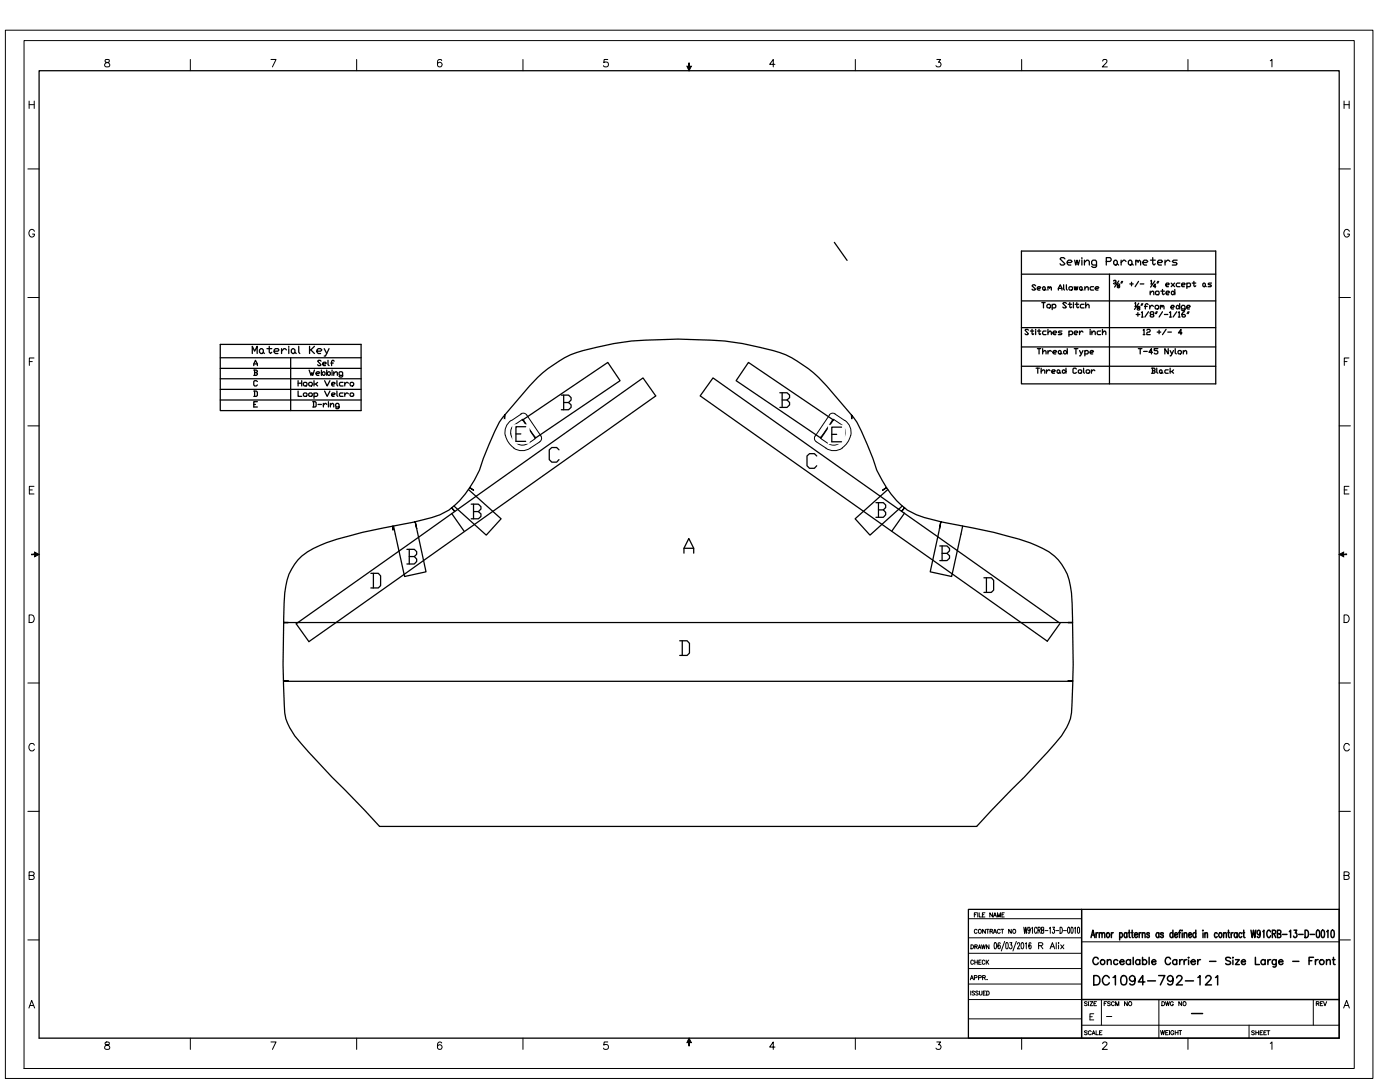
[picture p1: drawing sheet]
<svg xmlns="http://www.w3.org/2000/svg" width="279mm" height="216mm" viewBox="0 0 279 216" stroke-linecap="round" stroke-linejoin="round" font-family="sans-serif">
<!-- layer: T001L001 -->
<path d="M75.7 164.9l-11.7-12.2a43.4 43.4 0 0 1-6.2-7.5 7.8 7.8 0 0 1-1.1-4.4l-.1-4.9h.9h-.9v-11.7h.9h-.9v-.7a25.1 25.1 0 0 1 1.1-8.9 10.1 10.1 0 0 1 6.1-5.7 81 81 0 0 1 14.5-3.9l.2 .9-.2-.9 4.6-.9 .3 1.6-.3-1.6a21.8 21.8 0 0 0 6.7-2.3l.5-.5 .6 .7-.6-.7a14.8 14.8 0 0 0 3.6-4l.8 .5-.8-.5 2-3.5a65.5 65.5 0 0 1 4-9.6l1-1.4v.9v-.9l5-5.8a22.7 22.7 0 0 1 13.3-7.7 73.3 73.3 0 0 1 20.1-1.5 53 53 0 0 1 17.7 3 25.1 25.1 0 0 1 8.2 6.2l4.9 5.8 .1 .9-.1-.9 .5 .5a40.3 40.3 0 0 1 4.6 10.5l1.9 3.5-.7 .5 .7-.5a14.8 14.8 0 0 0 3.6 4l-.6 .7 .6-.7a12.8 12.8 0 0 0 5.6 2.4l1.7 .4-.3 1.6 .3-1.6a145.8 145.8 0 0 1 17.7 4.2 15.2 15.2 0 0 1 5.7 3.4 10.7 10.7 0 0 1 2.6 6.6l.3 5.9h-.9h.9v11.7h-.9h.9a47.2 47.2 0 0 1-.5 7.5 13.4 13.4 0 0 1-3.1 5l-6.1 6.7-6.5 6.6-3 3.2" fill="none" stroke="#000" stroke-width=".25"/>
<!-- layer: 0 -->
<g fill="none" stroke="#000" stroke-width=".25">
<path d="M7.8 14.1h259.5v193.1h-259.5zM166.5 48.4l2.6 3.6M203.8 50.1h38.8v26.5h-38.8zM203.8 54.7h38.8M206.7 57l-.2-.2h-.4l-.1 .2 .7 .7-.2 .2h-.4l-.1-.2M207 57.5h.5l.2-.1-.2-.2h-.3l-.2 .2v.3l.2 .2h.3M208.3 57.2l.3 .2v.3l-.2 .2-.3-.2v-.3zM208.6 57.7l.2 .2M209.1 57.4l.2-.2 .2 .3M209.1 57.2v.7M209.5 57.4l.1-.2 .2 .2v.5M211.2 57.9v-.4l.4-.7 .3 .7v.4"/>
<path d="M211.2 57.5h.7M212.3 56.8v.9l.1 .2M212.5 51.7l-.2-.3h-.5l-.2 .3 .9 .9-.2 .3h-.5l-.2-.3M212.8 56.8v.9l.2 .2M213 52.4h.7l.3-.2-.3-.3h-.5l-.2 .3v.4l.2 .3h.5M213.3 57.4l.2-.2h.4l.2 .2v.3l-.2 .2h-.4l-.2-.2zM214.4 57.2l.2 .7 .1-.7 .2 .7 .2-.7M214.5 51.9l.2 1 .2-1 .3 1 .2-1M215.4 57.4l.4-.2 .2 .2v.3l-.4 .2-.2-.2zM215.9 51.4v.3M215.9 51.9v1M216 57.7l.1 .2"/>
<path d="M216.4 52.4l.5-.5h.2l.3 .3v.7M216.4 51.9v1M216.5 57.5l.5-.3 .2 .2v.5M216.5 57.2v.7M218.2 57.2h-.5l-.1 .2v.3l.1 .2h.5M218.6 57.5h.5l.2-.1-.2-.2-.5 .2v.3l.5 .2M218.8 52.9h-.7l-.2-.3v-.4l.2-.3h.5l.2 .3v.9l-.2 .3h-.5l-.2-.3M220.8 52.2h.7l.3-.5-.3-.3h-.7v1.5M221.4 54.7v21.9M222.2 56.1l.4-.2 .1 .3-.2 .1M222.3 52.2l.2-.3h.2l.3 .3v.4l-.3 .3h-.2l-.2-.3zM222.6 56.3l.1 .1-.1 .3-.4-.2"/>
<path d="M223 52.6l.2 .3M223.1 57l-.1-.1 .1-.2 .3 .1-.1 .2-.3 .2 .1 .2 .3-.1-.1-.3M223.3 56.1l-.9 1.2M223.7 51.9v1M223.9 56.1l-.2 .4M224 56.1l-.1 .4M224.7 52.2l-.2-.3h-.3l-.5 .5M225.2 52.2l.2-.3h.3l.2 .3v.4l-.2 .3h-.3l-.2-.3zM225.5 56.7h.7M225.8 56.3v.7M225.9 52.6l.3 .3M226.7 52.2l.2-.3 .2 .3v.2"/>
<path d="M226.7 51.9v1M227.1 52.2l.3-.3 .2 .3v.7M227.2 56.1l-.7 1.1M227.6 56.7h.7M228.1 52.4h.7l.3-.2-.3-.3h-.4l-.3 .3v.4l.3 .3h.4M229.5 58.5l.6-.4 .2 .2v.5M229.5 58.1v.7M229.6 51.9h1M229.7 56.1l.1-.2v.8M229.7 56.7h.2M230.1 51.4v1.2l.2 .3 .3-.3M230.5 56.1l-.9 1.2"/>
<path d="M230.6 58.3l.2-.2h.4l.1 .2v.3l-.1 .2h-.4l-.2-.2zM230.6 57.2h-.4l.3-.5v.7M231 52.4h.8l.2-.2-.2-.3h-.5l-.3 .3v.4l.3 .3h.5M231.1 56.1l-.2 .4M231.2 56.1l-.1 .4M231.7 58.1h.7M232 57.8v.8l.2 .2 .2-.2M232.5 51.9v1M232.7 56.8h.5l.2-.1-.2-.2h-.4l-.1 .2v.3l.1 .2h.4M232.7 58.5h.5l.2-.2-.2-.2h-.3l-.2 .2v.3l.2 .2h.3M233.5 52.2l-.3-.3h-.2l-.5 .5M233.7 56.5l.7 .7"/>
<path d="M233.8 58.3l.3-.2 .4 .4-.6 .3-.1-.2zM234.4 56.5l-.7 .7M234.5 57.8v1M234.9 51.9h-.7l-.3 .3 .3 .2h.5l.2 .2-.2 .3h-.8M235.5 56.5h-.5l-.2 .2v.3l.2 .2h.5M235.8 56.8h.6l.1-.1-.1-.2h-.4l-.2 .2v.3l.2 .2h.4M236.9 56.7l.1-.2h.4l.2 .2v.3l-.2 .2h-.5M236.9 56.5v1M237.9 56.5h.7M238.3 56.1v.9l.1 .2 .2-.2M240 56.7l.2-.2 .4 .2v.3l-.2 .2-.4-.2zM240.6 57l.1 .2"/>
<path d="M241.8 56.5h-.5l-.2 .2 .2 .1h.3l.2 .2-.2 .2h-.5M44 68.7h28.1v13.2h-28.1zM44 71.4h28.1M44 73.5h28.1M44 75.6h28.1M44 77.7h28.1M44 79.8h28.1M50.3 70.5v-1.4l.5 1 .5-1v1.4M50.6 73v-.4l.4-.7 .4 .7v.4M50.6 73.8h.6l.2 .2-.2 .4M50.6 78h.6l.2 .2v.7l-.2 .2h-.6M50.6 72.6h.8"/>
<path d="M50.8 74.4h.4l.2 .1v.2l-.2 .2h-.6M50.8 73.8v1.1M50.8 78v1.1M51.4 76.1l-.2-.1h-.4l-.2 .1v.7l.2 .2h.4l.2-.2M51.8 69.8l.2-.2h.3l.2 .2v.5l-.2 .2h-.3l-.2-.2zM52.5 70.3l.3 .2M53.3 69.6h.9M53.7 69.1v1.2l.3 .2 .2-.2M54.7 70.1h.8l.2-.3-.2-.2h-.5l-.3 .2v.5l.3 .2h.5M56.2 69.6v.9M57.2 69.8l-.3-.2h-.2l-.5 .5M57.6 69.1v.2"/>
<path d="M57.6 69.6v.9M58 71.4v10.5M58.1 69.8l.3-.2h.2l.3 .2v.5l-.3 .2h-.2l-.3-.2zM58.9 70.3l.2 .2M59.5 78v1.1h.7M59.5 76v1M59.5 76.5h.7M59.6 69.1v1.2l.2 .2M60.2 76v1M60.6 76.5l.1-.2h.4l.2 .2v.3l-.2 .2h-.4zM60.6 78.6l.1-.2h.4l.2 .2v.3l-.2 .2h-.4l-.1-.2zM61.6 76.5l.2-.2h.4l.1 .2v.3l-.1 .2h-.4z"/>
<path d="M61.6 78.6l.2-.2h.4l.1 .2v.3l-.1 .2h-.4l-.2-.2zM61.7 73.8l.4 1.1 .1-.5 .2 .5 .4-1.1M61.8 69.1v1.4M62 69.8l.8 .7M62.7 78.6l.1-.2 .6 .2v.3l-.2 .2h-.5M62.7 76v1M62.7 78.4v1.1M62.8 69.1l-.8 .7h-.2M63 76.6l.4 .4M63.1 74.5h.5l.2-.1-.2-.2-.5 .2v.3l.5 .2M63.3 70.1h.7l.2-.3-.2-.2h-.5l-.2 .2v.5l.2 .2h.5M63.4 76.3l-.4 .3h-.3"/>
<path d="M64.1 72.1l-.2-.2h-.3l-.2 .2 .7 .7-.2 .2h-.3l-.2-.2M64.1 74.5l.6-.3 .2 .2v.3l-.4 .2zM64.1 73.8v1.1M64.4 72.6h.6l.1-.2-.1-.1-.6 .1v.4l.6 .2M64.7 69.6l.5 .9M64.8 76l.5 1 .5-1M64.8 78l.5 1.1 .5-1.1M65.2 74.5l.3-.3h.3l.1 .2v.3l-.4 .2zM65.2 73.8v1.1M65.5 71.9v.9l.2 .2M65.7 69.6l-.7 1.4h-.3M66 72.4h.5"/>
<path d="M66.2 76.6h.5l.2-.1-.2-.2h-.3l-.2 .2 .2 .5h.3M66.2 78.8h.5l.2-.2-.2-.2h-.3l-.2 .2v.3l.2 .2h.3M66.3 73.8v.2M66.3 74.2v.7M66.6 74.5l.6-.3 .1 .2v.5M66.6 74.2v.7M66.7 72.1l-.2-.2-.3 .2v.9M67.2 76v.8l.2 .2M67.2 78v.9l.2 .2M68.4 74.9h-.6l-.1-.2v-.3l.1-.2h.4l.2 .2v.7l-.2 .1h-.4l-.1-.1M68.5 76.3h-.6l-.2 .2 .2 .5h.6M68.5 78.4h-.6l-.2 .2v.3l.2 .2h.6"/>
<path d="M68.8 76.3v.7M68.8 78.4v.7M69.5 76.5l-.4-.2-.3 .3M69.5 78.6l-.4-.2-.3 .4M69.9 76.5l.1-.2h.4l.2 .2v.3l-.2 .2h-.4zM69.9 78.6l.1-.2h.4l.2 .2v.3l-.6 .2-.1-.2zM112 78.8h1.5l.5 .5v.5l-.5 .5M112.5 78.8v3M139.8 79l2.5-3.6 69 48.8M139.8 79l69.2 48.9 2.6-3.5M149.4 72.3l16.9 11.5-2.5 3.6-16.9-11.4zM155.6 78.4h1.5l.5 .4v.5l-.5 .5"/>
<path d="M156.1 79.8h1l.5 .5v.5l-.5 .5h-1.5M156.1 78.4v2.9M203.8 60h38.8M203.8 65.4h38.8M203.8 69.2h38.8M203.8 73.1h38.8M205.2 65.9l-.1-.2h-.4l-.1 .2 .6 .7-.1 .2h-.4l-.1-.2M205.6 66.1h.7M206 65.7v.9l.1 .2 .2-.2M206.7 65.7v.2M206.7 66.1v.7M206.8 73.5h.6"/>
<path d="M207 69.6h.7M207 66.1h.7M207.1 73.5v1M207.4 65.7v.9l.1 .2 .2-.2M207.4 69.6v1M207.8 74.1l.5-.3 .2 .2v.5M207.8 73.5v1M207.9 60.4h.7M208.1 70.3l.5-.4 .2 .2v.5M208.1 69.6v1M208.3 60.4v1M208.8 66.1h-.5l-.2 .2v.3l.2 .2h.5"/>
<path d="M208.8 73.8v.7M208.9 60.9l.2-.2h.4l.1 .6-.1 .1h-.4l-.2-.1zM209.1 66.4l.4-.3h.1l.2 .2v.5M209.1 65.7v1.1M209.1 69.9v.7M209.6 74l-.4-.2-.4 .3M209.8 70.1l-.3-.2-.4 .4M209.9 74.1h.6l.1-.1-.1-.2h-.4l-.2 .2v.3l.2 .2h.4M210 60.9l.2-.2h.3l.2 .2v.4l-.2 .1h-.5M210 60.7v1.1M210.2 66.4h.5l.2-.1-.2-.2h-.3l-.2 .2v.3l.5 .2M210.2 70.3h.5l.2-.2-.2-.2-.5 .2v.4l.5 .1"/>
<path d="M211.1 73.8l.4 .2v.3l-.2 .2-.3-.2v-.3zM211.2 70.1l.4-.2 .2 .2v.4l-.4 .1-.2-.1zM211.5 74.3l.2 .2M211.8 70.5l.1 .1M211.9 66.1h-.5l-.2 .2 .2 .1h.4l.1 .2-.1 .2h-.6M212 74l.4-.2 .3 .3-.5 .4-.2-.2zM212.3 70.1l.4-.2 .3 .4-.3 .3h-.3l-.1-.1zM212.7 73.5v1M212.8 60.6l-.1-.2h-.4l-.2 .2 .7 .7-.1 .1h-.4l-.2-.1M213 69.6v1M213.2 60.7h.7M213.3 66.3l.2-.2h.4l.2 .2v.3l-.2 .2h-.6"/>
<path d="M213.3 66.1v1M213.5 60.4v.9l.2 .1 .2-.1M214.2 60.4v.2M214.2 60.7v.7M214.4 66.4h.5l.2-.1-.2-.2h-.3l-.2 .2v.3l.2 .2h.3M214.4 69.6h.7M214.6 60.7h.7M214.7 69.6v1M214.8 73.6l-.2-.1h-.3l-.2 .1v.7l.2 .2h.3l.2-.2M214.9 60.4v.9l.2 .1 .2-.1M215.2 74l.2-.2h.3l.2 .2v.3l-.2 .2h-.3l-.2-.2zM215.4 66.1v.7"/>
<path d="M215.4 69.9l.4 .7M216.1 66.3l-.3-.2-.4 .3M216.1 69.9l-.5 1.1h-.2M216.3 73.5v.8l.1 .2M216.3 60.7h-.5l-.2 .2v.4l.2 .1h.5M216.5 70.1l.2-.2h.3l.2 .2v.4l-.2 .1h-.5M216.5 69.9v1.1M216.7 61.1l.3-.4h.2l.2 .2v.5M216.7 60.4v1M216.8 74l.1-.2h.4l.2 .2v.3l-.6 .2-.1-.2zM217.6 70.3h.5l.1-.2-.1-.2h-.4l-.1 .2v.4l.1 .1h.4M217.6 65.7v.2"/>
<path d="M217.6 66.1v.7M217.8 73.8v.7M217.9 66.4l.3-.3h.2l.2 .2v.5M217.9 66.1v.7M218.5 74l-.3-.2-.4 .3M219.6 66.1h-.5l-.1 .2v.3l.1 .2h.5M220 66.4l.4-.3h.1l.2 .2v.5M220 65.7v1.1M226.5 60.5l.1-.1v.7M226.5 61.1h.3M226.8 62.8h.7M227.1 61.5l-.1-.3h.5l-.2 .3-.3 .1 .1 .3 .4-.2-.2-.2"/>
<path d="M227.1 62.4v.7M227.2 69.6h.7M227.3 60.5l-.9 1.2M227.6 69.6v1M227.8 62.4l.2-.2v1.1M227.8 63.3h.3M227.9 60.6l-.2 .3M228.1 60.6l-.2 .3M228.1 65.9l.2-.2v1.1M228.1 66.8h.4M228.2 70.1h.8M228.4 61.1h.6"/>
<path d="M228.9 65.9l.1-.2h.4l.1 .2-.1 .4h-.4l-.1 .1v.4h.6M229.1 60.8l-.1-.2-.4 .2v.9M229.2 62.2l-.7 1.1M229.5 60.9v.8M229.7 62.8l-.2-.2 .2-.4h.4l.2 .4-.2 .2h-.4l-.2 .3 .2 .2h.4l.2-.2-.2-.3M229.8 73.5h.5l.2 .1-.2 .4M230 70.3h-.7l.5-.7v1M230 74h.3l.2 .3-.2 .2h-.5M230 73.5v1M230.2 61.1l-.2-.2h-.2l-.3 .4M230.7 60.9h.4l.1 .2v.4l-.1 .2h-.4l-.2-.2zM230.8 62.2l-.2 .4"/>
<path d="M230.9 73.5v.8l.2 .2M230.9 62.2l-.1 .4M230.9 66.3h.8M231.1 69.6h-.8v.3h.6l.2 .2v.4l-.2 .1h-.4l-.2-.1M231.3 65.9v.7M231.4 74l.3-.2 .2 .2v.3l-.3 .2-.2-.2zM231.6 61.1l.1-.2 .2 .4M231.6 60.9v.8M231.9 61.1l.2-.2 .2 .2v.6M231.9 74.3l.2 .2M232 62.2l-.7 1.1M232.4 62.8h.7"/>
<path d="M232.7 65.7l-.7 1.1M233.1 66.3h.7M233.1 69.6v1l-.6-1v1M233.1 73.8h-.5l-.1 .2v.3l.1 .2h.5M233.4 62.4l.2-.2v1.1M233.4 63.3h.4M233.5 69.9l.4 .7M233.5 73.5v1M233.7 61.3h.5l.2-.2-.2-.2h-.3l-.2 .2v.4l.2 .2h.3M233.9 74.1l.3 .4M234.2 69.9l-.5 1.1h-.2M234.2 73.8l-.3 .3h-.4"/>
<path d="M234.5 69.6v.9l.3 .1M234.8 62.2l-.7 1.1M234.9 60.9h.2l.3 .4-.3 .4-.3-.2zM235.1 70.1l.2-.2h.3l.2 .2v.4l-.2 .1h-.3l-.2-.1zM235.2 62.4l.1-.2v1.1M235.2 63.3h.3M235.4 60.6v1.1M235.9 66.4h-.7l.5-.7v1.1M236.1 70.3l.6-.4 .1 .2v.5M236.1 69.9v.7M236.4 62.2h-.2l-.3 .4v.5l.2 .2h.3l.2-.2-.2-.3h-.5M236.5 61.7h-.5l-.2-.2v-.4l.2-.2h.3l.2 .2v.7l-.2 .2-.5-.2"/>
<path d="M236.8 61.3h.6l.1-.2-.1-.2h-.4l-.2 .2v.4l.2 .2h.4M237.1 62.2l-.2 .4M237.3 62.2l-.2 .4M50.6 80.7h.4M51.4 80.2h-.8v1h.8M62.4 80.2h.5l.2 .1v.7l-.2 .2h-.5M62.6 80.2v1M63.5 80.7h.6M64.5 80.5v.7M65.2 80.7l-.3-.2-.4 .4M65.5 80.2v.1M65.5 80.5v.7"/>
<path d="M65.9 80.9l.4-.4h.1l.2 .2v.5M65.9 80.5v.7M67.7 81.2h-.5l-.2-.2 .2-.5h.3l.2 .2v.7l-.2 .1h-.3l-.2-.1M93.5 97.7l6.5 5.8-3 3.3-6.4-5.8M103 86.6h.9M104.3 83.8l17-11.5 2.5 3.7-17 11.4zM104.9 85.1h-1.9v3h1.9M111.6 89.8l-.5-.5h-1l-.5 .5v1.9l.5 .5h1l.5-.5M112.5 80.3h1l.5 .5v.5l-.5 .5h-1.5M163 91l-.5-.5h-.9l-.5 .5v1.9l.5 .5h.9l.5-.5M166 86.7h1M168 85.2h-2v3h2"/>
<path d="M177.2 97.7l-6.5 5.8 2.9 3.3 6.5-5.8M74 114.4h1.5l.5 .5v2l-.5 .4h-1.5M74.5 114.4v2.9M78.5 105l2.2 10 4.3-.9-1.8-8.4M81.2 109.6h1.5l.5 .5v.5l-.5 .5M81.7 111.1h1l.5 .5v.4l-.5 .5h-1.5M81.7 109.6v2.9M90.1 102.5l2.5 3.5M94 100.6h1.5l.5 .5v.5l-.5 .5M94.5 102.1h1l.5 .4v.6l-.5 .4h-1.5M94.5 100.6v2.9M136.5 110.4v-1l1-1.9 .9 1.9v1"/>
<path d="M136.5 109.4h1.9M174.8 100.3h1.5l.5 .5v.5l-.5 .4M175.3 101.7h1l.5 .5v.5l-.5 .5h-1.5M175.3 100.3v2.9M180.5 102.4l-2.5 3.6M187.6 108.9h1.4l.5 .5v.5l-.5 .5M188 110.4h1l.5 .5v.5l-.5 .5h-1.4M188 108.9v3M192.1 105l-2.2 10-4.3-.9 1.9-8.4M196.4 115.3h1.4l.5 .5v1.9l-.5 .5h-1.4M196.9 115.3v2.9M56.6 135.9h157.5"/>
<path d="M56.6 124.2h157.5M59.1 124.5l69.2-49.1 2.6 3.6-69.2 49zM135.7 127.9h1.4l.5 .5v1.9l-.5 .5h-1.4M136.2 127.9v2.9M75.7 164.9h119.2M193.3 181.5h74v25.7h-74z"/>
</g>
<g fill="none" stroke="#000" stroke-width=".2">
<path d="M1.1 6h272.9v209.2h-272.9zM100.9 86.9l.6 1.4 1.1 1.1M102 83.9a2.9 2.9 0 0 0-1.2 3M102.5 89.4a2.9 2.9 0 0 0 3.3 0M102.7 84.7a2.31 2.31 0 0 0 .5 3.8M104 82.6a.83 .83 0 0 1 1.1 .2l2.8 4.2a.83 .83 0 0 1-.2 1.1M104 82.6l-1.9 1.3M104.2 83.7l.3 .1M104.2 83.7l-1.4 1M104.5 83.8l2.3 3.4M105.3 88.5a1.84 1.84 0 0 1-2 0M106.8 87.2l-.1 .3"/>
<path d="M106.8 87.6l-1.5 .9M107.8 88.2l-2 1.2M162.7 87a.83 .83 0 0 0 .2 1.1l2 1.3M163.8 87.2l.1 .3M163.9 87.6a3.5 3.5 0 0 0 2.7 1.2l.8-.3M165.5 82.8l-2.8 4.2M166.1 83.8l-2.3 3.4M166.5 83.7l-.4 .1M166.5 83.7a3.4 3.4 0 0 1 2.1 2 2.65 2.65 0 0 1-1.2 2.8M166.6 82.6l2 1.3M166.7 82.6a.83 .83 0 0 0-1.2 .2M168.1 89.4a2.9 2.9 0 0 1-3.3 0"/>
<path d="M168.6 83.9a2.9 2.9 0 0 1 1.2 3M169.8 86.9l-.7 1.4-1 1.1"/>
</g>
<g fill="#fff" stroke="#fff" stroke-width=".2">
<path d="M102.3 84.8v3.6l3.3-3.6zM105.6 84.8v3.6h-3.3z"/>
<path d="M165.3 84.9v3.6l3.3-3.6zM168.6 84.9v3.6h-3.3z"/>
</g>
<!-- layer: AM_BOR -->
<g fill="#000" stroke="#000" stroke-width=".2">
<path d="M137.1 13.2h.9l-.5 .9zM6.9 110.2l.9 .4-.9 .5zM267.3 110.6l.9-.4v.9zM137.5 207.2l.5 .8h-.9z"/>
<path d="M137.5 12.6l.1 .6v-.6zM137.5 12.6l.1 .6h-.1z"/>
<path d="M6.3 110.6h.6zM6.3 110.7l.6-.1z"/>
<path d="M268.2 110.7l.5-.1zM268.2 110.6h.5z"/>
<path d="M137.5 208v.7h.1zM137.5 208h.1v.7z"/>
</g>
<g fill="none" stroke="#000" stroke-width=".2">
<path d="M4.8 8.1h265.5v205.1h-265.5zM21.1 11.9v.5l.4 .1a.45 .45 0 0 1 .4 .6 .45 .45 0 0 1-.6 .2l-.4-.2a.75 .75 0 0 1 .9-.7v-.5zM38 11.9v2.2M54.1 11.9h1l-.7 1.4M71.2 11.9v2.2M88.2 12.1l-.1-.2h-.4l-.4 .2v1a.47 .47 0 0 0 .8 .2 .47 .47 0 0 0-.1-.8 .47 .47 0 0 0-.7 .3M104.4 11.9v2.2M121.3 11.9h-.7l-.1 .6a.53 .53 0 0 1 .8 0 .53 .53 0 0 1-.1 .7 .53 .53 0 0 1-.7-.1M154.7 12.8h-1.1l.7-.9v1.4M170.7 11.9v2.2M187 11.9h.7l-.4 .5a.51 .51 0 0 1 .4 .8 .51 .51 0 0 1-.9-.1M203.9 11.9v2.2"/>
<path d="M220.1 12.2l.3-.3h.4l.1 .2v.3l-.9 .9h1M237.1 11.9v2.2M253.5 12.1l.3-.2v1.4M5.6 33.7h2.2M5.8 20.9h1M5.8 20.2v1.4M6.8 20.2v1.4M267.3 33.7h2.2M268.2 20.2v1.4M268.2 20.9h1.1M269.3 20.2v1.4M5.6 59.4h2.2"/>
<path d="M6.9 46.2a.56 .56 0 0 0-.7-.4 .56 .56 0 0 0-.4 .6 .62 .62 0 0 0 .2 .8 .62 .62 0 0 0 .9-.3v-.2h-.4M267.3 59.4h2.2M269.3 46.2a.56 .56 0 0 0-.6-.4 .56 .56 0 0 0-.5 .6 .62 .62 0 0 0 .3 .8 .62 .62 0 0 0 .8-.3v-.2h-.4M5.9 72.2h.5M6.8 71.4h-.9v1.5M268.3 72.2h.5M269.2 71.4h-.9v1.5M5.6 85h2.2M5.9 97.8h.5M6.8 97h-.9v1.6h.9M267.3 85h2.2M268.3 97.8h.5"/>
<path d="M269.2 97h-.9v1.6h.9M5.6 136.3h2.2M5.8 122.7h.5a.82 .82 0 0 1 .5 .8 .82 .82 0 0 1-.5 .7h-.5zM267.3 136.3h2.2M268.2 122.7h.5a.82 .82 0 0 1 .6 .8 .82 .82 0 0 1-.6 .7h-.5zM6.9 148.7a.57 .57 0 0 0-.7-.3 .57 .57 0 0 0-.4 .5v.4a.57 .57 0 0 0 .4 .5 .57 .57 0 0 0 .7-.3M269.3 148.7a.57 .57 0 0 0-.6-.4 .57 .57 0 0 0-.5 .6v.4a.57 .57 0 0 0 .5 .5 .57 .57 0 0 0 .6-.3M5.6 161.9h2.2M5.8 174.7l.9-.1 .1-.3-.3-.3h-.7v1.5l.9-.1 .1-.4-.3-.3M267.3 161.9h2.2M268.2 174.7l.9-.1 .2-.3-.4-.3h-.7v1.5l1-.1 .1-.4-.4-.3M5.6 187.6h2.2"/>
<path d="M193.3 187.1h22.6M193.3 190.2h22.6M193.3 193.3h22.6M193.3 183.3h22.6M193.3 196.4h22.6M193.3 199.4h22.6M193.6 195.5l.3-.8 .4 .8M193.7 197.8v.8M193.8 188.5h.2a.42 .42 0 0 1 .3 .5 .42 .42 0 0 1-.5 .3zM193.8 195.2h.4M194.3 191.8a.32 .32 0 0 0-.5-.2 .32 .32 0 0 0-.1 .5 .28 .28 0 0 0 .2 .3 .28 .28 0 0 0 .4-.2M194.5 195.1l.5-.1v-.3h-.5v.8"/>
<path d="M194.5 182.5h.2M194.5 197.9l-.2-.1-.3 .1 .5 .4-.2 .3-.3-.1M194.5 188.9h.5v-.3l-.5-.1v.8M194.5 191.6v.8M194.5 192h.5M194.8 188.9l.2 .4M195 182.1h-.5v.9M195 185.6a.29 .29 0 0 0-.3-.2 .29 .29 0 0 0-.2 .3v.2a.29 .29 0 0 0 .2 .3 .29 .29 0 0 0 .3-.1M195 191.6v.8M195.1 182.1v.9M195.2 189.3l.3-.8 .3 .8M195.2 197.9l-.2-.1-.3 .1 .5 .4v.2h-.5"/>
<path d="M195.3 195.1l.5-.1v-.3h-.5v.8M195.3 189.1h.4M195.3 192h.3M195.4 182.1v.9h.5M195.5 197.8v.5l.2 .3 .2-.1 .1-.7M195.8 191.6h-.5v.8h.5M195.9 188.5l.2 .8 .2-.8 .1 .8 .3-.8M196.1 182.5h.3M196.1 195h.5l.1-.2-.2-.1h-.4v.8M196.2 198.1h.3M196.4 195l.3 .5M196.6 182.1h-.5v.9h.5"/>
<path d="M196.6 191.8a.32 .32 0 0 0-.5-.2 .32 .32 0 0 0-.1 .5 .28 .28 0 0 0 .2 .3 .28 .28 0 0 0 .4-.2M196.7 185.4v.8l-.6-.8v.8M196.7 197.8h-.5v.8h.5M196.8 191.6v.8M196.9 185.4h.5M196.9 197.8a.42 .42 0 0 1 .5 .2 .42 .42 0 0 1-.2 .6h-.3zM197 195.4h.1M197 192l.3 .4M197.1 185.4v.8M197.3 191.6l-.5 .5M197.4 188.5v.8l-.5-.8v.8M197.6 185.8h.4l.1-.2-.5-.2v.8"/>
<path d="M197.8 185.8l.3 .4M198.1 182.1v.9l-.6-.9v.9M198.3 183l.3-.9 .3 .9M198.3 186.2l.3-.8 .3 .8M198.4 182.7h.4M198.4 186h.4M198.5 188.1h.1a.77 .77 0 0 1 0 1.2h-.1l-.1-.5zM199.1 183v-.9l.3 .9 .3-.9v.9M199.6 185.6a.31 .31 0 0 0-.3-.2 .31 .31 0 0 0-.3 .3v.2a.31 .31 0 0 0 .3 .3 .31 .31 0 0 0 .3-.1M199.6 188.3l-.2-.2a.81 .81 0 0 0 0 1.2 .37 .37 0 0 0 .3-.4 .37 .37 0 0 0-.4-.3l-.1 .3M199.7 185.4h.6M200 182.5h.3"/>
<path d="M200 185.4v.8M200.4 182.1h-.4v.9h.4M200.5 187.8l-.7 2M200.8 188.1h.1a.77 .77 0 0 1 0 1.2l-.2-.2zM201.5 188.1h.4l-.2 .5a.35 .35 0 0 1 .3 .4 .35 .35 0 0 1-.5 .2l-.1-.1M201.8 185.4v.8l-.5-.8v.8M202.8 187.8l-.6 2M203 188.4l.1-.3h.3l.1 .3-.5 .9h.6M203.9 188.1h.1a.77 .77 0 0 1 0 1.2l-.2-.5zM204.3 185l.2 1.2 .2-1.2 .1 1.2 .2-1.2M204.7 188.3l.1-.2v1.2M205.6 185.4l-.2 .4a.41 .41 0 0 1-.3-.4 .41 .41 0 0 1 .3-.4 .86 .86 0 0 1-.1 1.2l-.1-.1"/>
<path d="M205.8 188.3l-.3-.2a.86 .86 0 0 0 .1 1.2 .38 .38 0 0 0 .2-.4 .38 .38 0 0 0-.4-.3l-.1 .3M205.9 185.2l.2-.2v1.2M206.9 185.3l-.1-.3a.75 .75 0 0 0-.2 1.2h.2l.1-.3M207.2 185.6l.4-.1v-.4l-.4-.1v1.2M207.3 188.7h.5l.3-.4-.3-.2h-.5v1.2M207.4 185.6l.2 .6M207.7 188.7l.4 .6M207.9 185.6l.4-.1v-.4l-.4-.1v1.2l.4-.1v-.4l-.1-.1M208.5 185.7h.6M209.4 185.2l.2-.2v1.2M209.6 189.3l.4-1.2 .5 1.2M209.7 188.9h.6"/>
<path d="M210.1 185h.4l-.3 .5a.41 .41 0 0 1 .3 .4 .41 .41 0 0 1-.3 .3l-.2-.2M210.7 185.7h.6M210.8 188.1v1.2M211.3 188.1v.1zM211.3 188.6v.7M211.6 185h.2a.7 .7 0 0 1 .2 .7 .7 .7 0 0 1-.4 .5zM211.7 188.5l.6 .8M212.2 185.7h.6M212.3 188.5l-.6 .8M213.2 185.1l.1-.1a.92 .92 0 0 1-.1 1.2l-.2-.5zM213.8 185.1l.1-.1a.77 .77 0 0 1 0 1.2l-.2-.5zM214.5 185.2l.1-.2v1.2"/>
<path d="M215.1 185.1l.2-.1a.98 .98 0 0 1-.1 1.2l-.2-.2zM215.9 187.9h51.4M217 200l-.2-.1-.4 .1 .6 .5-.2 .2-.4-.2M217.2 199.9v.8M217.5 199.9h.6l-.6 .8h.6M218.8 199.9h-.5v.8h.5M219.8 199.4v5.2M220.9 199.9h-.5v.8M221.6 200l-.5-.1v.3l.4 .1 .1 .2-.2 .2-.4-.2M225 199.9v.8l-.6-.8v.8M231.3 199.4v7.8M231.9 199.9h.2a.42 .42 0 0 1 .3 .4 .42 .42 0 0 1-.3 .4h-.2z"/>
<path d="M232.6 199.9l.2 .8 .2-.8 .2 .8 .2-.8M235.8 199.9v.8l-.5-.8v.8M262.1 199.4v5.2M264 199.9h-.5v.8h.5M264.1 199.9l.3 .8 .4-.8M267.3 187.6h2.2M5.8 201.1l.5-1.5 .6 1.5M6 200.6h.7M21.1 208v.4l.4 .1a.45 .45 0 0 1 .4 .6 .45 .45 0 0 1-.6 .3l-.4-.3a.75 .75 0 0 1 .9-.7v-.3a.54 .54 0 0 0-.7-.1zM38 207.2v2.2M54.1 207.9h1l-.7 1.5M71.2 207.2v2.2"/>
<path d="M88.2 208.1l-.1-.1a.48 .48 0 0 0-.8 .2 .87 .87 0 0 0 .4 1.2 .46 .46 0 0 0 .5-.4 .46 .46 0 0 0-.4-.5 .46 .46 0 0 0-.5 .4M104.4 207.2v2.2M121.3 207.9h-.7l-.1 .6a.53 .53 0 0 1 .8 0 .53 .53 0 0 1-.1 .8 .53 .53 0 0 1-.7-.2M154.7 208.9h-1.1l.7-1v1.5M170.7 207.2v2.2M187 207.9h.7l-.4 .6a.51 .51 0 0 1 .4 .8 .51 .51 0 0 1-.9-.2M193.3 203.3h22.6M203.9 207.2v2.2M215.9 204.6h51.4M217 205.8l-.5-.1v.2l.4 .2 .1 .2-.2 .2-.4-.2M217.5 202.9h.5M217.8 205.8a.31 .31 0 0 0-.4-.1 .31 .31 0 0 0-.2 .3v.2a.31 .31 0 0 0 .2 .3 .31 .31 0 0 0 .4-.2"/>
<path d="M217.9 206.5l.3-.8 .4 .8M218.1 206.2h.4M218.3 202.3h-.8v1.2h.8M218.3 200.3h.3M218.8 205.7v.8h.4M219.4 206.1h.3M219.9 205.7h-.5v.8h.5M220.1 208.3l.1-.3 .5-.1 .2 .1v.3l-.9 1.1h1M220.4 200.3h.3M220.8 202.8h1.1M222.4 200a.31 .31 0 0 0-.4-.1 .31 .31 0 0 0-.2 .3v.2a.31 .31 0 0 0 .2 .3 .31 .31 0 0 0 .4-.2M222.6 200.7v-.8l.4 .8 .3-.8v.8"/>
<path d="M231.6 205.6l.2 .9 .2-.9 .2 .9 .2-.9M232.6 206.1h.4M233.1 205.6h-.5v.9h.5M233.4 205.6v.9M234.2 200a.31 .31 0 0 0-.4-.1 .31 .31 0 0 0-.2 .3v.2a.3 .3 0 0 0 .3 .3 .3 .3 0 0 0 .3-.3h-.2M234.2 205.8a.39 .39 0 0 0-.6 .1 .39 .39 0 0 0 .3 .6l.3-.2v-.2h-.1M234.5 206.1h.6M234.5 205.6v.9M235.1 205.6v.9M235.3 205.6h.5M235.6 205.6v.9M237.1 207.2v2.2"/>
<path d="M249.3 204.6v2.6M250.3 205.8l-.1-.1-.4 .1 .5 .3v.3l-.5-.1M250.6 205.7v.8M250.6 206.1h.6M251.2 205.7v.8M251.5 206.1h.3M252 205.7h-.5v.8h.5M252.2 206.1h.3M252.7 205.7h-.5v.8h.5M252.9 205.7h.5M253.1 205.7v.8M253.5 208.2l.3-.3v1.5"/>
<path d="M262.7 200.3l.5-.1v-.2l-.5-.1v.8M262.9 200.3l.3 .4M263.5 200.3h.3M268.2 201.1l.5-1.5 .6 1.5M268.4 200.6h.7"/>
<circle cx="195.6" cy="185.8" r=".37"/>
<circle cx="202.4" cy="185.8" r=".37"/>
<circle cx="225.5" cy="200.2" r=".38"/>
<circle cx="236.4" cy="200.2" r=".38"/>
</g>
<g fill="none" stroke="#000" stroke-width=".3">
<path d="M215.9 181.5v25.7M215.9 199.4h51.4M217.7 187.1l.4-1.5 .4 1.5M217.9 186.6h.5M218.3 194.7a1.01 1.01 0 0 1 1.2 .5 1.01 1.01 0 0 1-.3 1.2l-.9 .1zM218.8 186.1v1M219.1 186.1l-.2 .1-.1 .3M219.2 191.4a.55 .55 0 0 0-.6-.4 .55 .55 0 0 0-.5 .6 .61 .61 0 0 0 .2 .8 .61 .61 0 0 0 .8-.2l.1-.1M219.4 186.4l.2-.3 .3 .1v.9M219.4 186.1v1M219.9 186.4l.2-.2h.3l.1 .9M221 186.2a.47 .47 0 0 1 .5 .4 .47 .47 0 0 1-.5 .5l-.2-.4z"/>
<path d="M221 191.8l.3-.3 .4 .1 .1 .9M221 191.5v1M221.4 195.1a.69 .69 0 0 0-.8-.4 .69 .69 0 0 0-.6 .7v.4a.7 .7 0 0 0 .6 .7 .7 .7 0 0 0 .8-.4M221.8 186.1v1M222.1 195l.5-.3v1.8M222.2 186.1l-.3 .1-.1 .3M223.1 191.7a.45 .45 0 0 0-.7-.1 .45 .45 0 0 0 0 .7 .45 .45 0 0 0 .7-.1M223.4 186.3l.1-.1a.47 .47 0 0 1 .5 .4 .47 .47 0 0 1-.4 .5l-.2-.2M223.4 186.1v1.5M223.5 191.9h.8a.45 .45 0 0 0-.6-.4 .45 .45 0 0 0-.1 .7l.2 .3 .4-.1 .1-.2M223.9 194.8a.56 .56 0 0 1 .9 .2 1.57 1.57 0 0 1-.2 1.4 .61 .61 0 0 1-.9-.2 1.54 1.54 0 0 1 .2-1.4zM224.9 186.3l-.1-.1a.49 .49 0 0 0-.5 .3 .49 .49 0 0 0 .3 .6l.3-.2"/>
<path d="M224.9 186.1v1M225.2 186.1h.3M225.4 185.6v1.2l.2 .3M225.6 191.7a.47 .47 0 0 0-.7-.1 .47 .47 0 0 0 0 .7 .47 .47 0 0 0 .7-.1M225.6 191.5v1M225.8 186.1h.3M225.9 185.6v1.2l.3 .3M226.2 191v1.5M226.4 186.5h.6l-.1-.3a.48 .48 0 0 0-.5 .3 .48 .48 0 0 0 .3 .6l.3-.2M226.5 195.3a.57 .57 0 0 1-.7 .5 .57 .57 0 0 1-.3-.9 .57 .57 0 0 1 1 .1 1.71 1.71 0 0 1-.2 1.4 .58 .58 0 0 1-.8-.1M227.3 186.1v1M227.5 191.7a.47 .47 0 0 0-.7-.1 .47 .47 0 0 0 0 .7 .47 .47 0 0 0 .7-.1"/>
<path d="M227.5 191.5v1M227.7 186.1l-.2 .1-.2 .3M228 186.4l.1-.2h.3l.1 .9M228 186.1v1M228 191.7a.47 .47 0 0 1 .7-.1 .47 .47 0 0 1 0 .7 .47 .47 0 0 1-.7-.1M228 191v1.5M228.5 195.9h-1.3l.9-1.2v1.8M229 195.7h1.6M229.3 191v1.5M229.4 186.3l-.1-.1h-.4v.3l.3 .1 .2 .3-.2 .2-.3-.2M229.8 191.9h.9a.45 .45 0 0 0-.6-.4 .45 .45 0 0 0-.2 .7l.3 .3 .5-.3M231.2 194.7h1.3l-.9 1.8"/>
<path d="M231.3 186.3l-.1-.1a.47 .47 0 0 0-.5 .4 .47 .47 0 0 0 .4 .5l.2-.2M231.3 186.1v1M232.2 186.3l-.1-.1h-.4v.3l.4 .2 .1 .2-.2 .2-.4-.2M233.6 191.4a.55 .55 0 0 0-.6-.4 .55 .55 0 0 0-.4 .6v.3a.55 .55 0 0 0 .4 .6 .55 .55 0 0 0 .6-.4M234.1 186.3l-.1-.1a.48 .48 0 0 0-.6 .3 .48 .48 0 0 0 .3 .6l.4-.2M234.1 185.6v1.5M234.1 195.3a.57 .57 0 0 1-.8 .5 .57 .57 0 0 1-.2-.9 .57 .57 0 0 1 .9 .1 1.71 1.71 0 0 1-.1 1.4 .58 .58 0 0 1-.8-.1M234.4 186.5h.6l-.1-.3a.48 .48 0 0 0-.5 .3 .48 .48 0 0 0 .3 .6l.3-.2M234.8 195.1l.4-.4h.4l.2 .2a.55 .55 0 0 1-.2 .7l-.8 .9h1.2M234.8 191.7a.45 .45 0 0 0-.6-.1 .45 .45 0 0 0 0 .7 .45 .45 0 0 0 .6-.1M234.8 191.5v1M235.2 186.1h.4"/>
<path d="M235.4 191.5v1M235.6 185.6l-.2 .1v.2v1.2M235.9 185.7h.1zM235.9 186.2v.9M236 191.5a.45 .45 0 0 0-.6 .4M236.3 186.4l.1-.2h.4l.1 .9M236.3 186.1v1M236.3 191.5v1M236.6 195.7h1.6M236.9 191.5l-.4 .1-.2 .3M237.2 186.5h.6l-.1-.3a.49 .49 0 0 0-.5 .3 .49 .49 0 0 0 .2 .6l.4-.2M237.2 191v.1z"/>
<path d="M237.2 191.6v.9M237.7 191.9h.9a.48 .48 0 0 0-.7-.3 .48 .48 0 0 0-.2 .7 .48 .48 0 0 0 .7 .1l.2-.2M238.6 186.3v-.1a.47 .47 0 0 0-.6 .4 .47 .47 0 0 0 .5 .5l.1-.2M238.6 185.6v1.5M239 191.5v1M239.1 195l.4-.3v1.8M239.6 191.5l-.4 .1-.2 .3M240.1 185.6v.1zM240.1 186.2v.9M240.5 186.4l.2-.3 .2 .1 .1 .9M240.5 186.1v1M240.6 195.1v-.1a.56 .56 0 0 1 .9-.2l.1 .1a.55 .55 0 0 1-.2 .7l-.8 .9h1.2"/>
<path d="M241.4 191.8h1.3M242.6 195l.4-.3v1.8M242.9 186.3l-.1-.1a.49 .49 0 0 0-.5 .3 .49 .49 0 0 0 .3 .6l.3-.2M243.4 186.2a.49 .49 0 0 1 .5 .3 .49 .49 0 0 1-.3 .6h-.1l-.3-.4zM244.2 186.4l.2-.3 .3 .1v.9M244.2 186.1v1M245 186.1h.4M245.2 185.6v1.2l.2 .3M245.6 191.2l-.2-.1h-.7v.4l.7 .3 .2 .4-.4 .3-.5-.1-.1-.2M245.7 186.1v1M246.1 191v.1zM246.1 191.6v.9"/>
<path d="M246.1 186.1l-.2 .1-.2 .3M246.6 191.5h.7l-.7 1h.7M246.9 186.3l-.1-.1a.48 .48 0 0 0-.5 .3 .48 .48 0 0 0 .3 .6l.3-.2M246.9 186.1v1M247.7 191.9h.9a.45 .45 0 0 0-.7-.4 .45 .45 0 0 0-.1 .7l.3 .3 .3-.1 .2-.2M247.8 186.3l-.1-.1a.48 .48 0 0 0-.5 .3 .48 .48 0 0 0 .3 .6l.3-.2M248 186.1h.4M248.2 185.6v1.2l.1 .2 .2 .1M249.7 185.6l.2 1.5 .3-1.5 .2 1.5 .2-1.5M250.5 191v1.5h.8M251.5 186.1l-.1 .4a.4 .4 0 0 1-.5-.4 .4 .4 0 0 1 .5-.4l.1 .4a.74 .74 0 0 1-.4 1l-.2-.2M252 185.9l.2-.3v1.5"/>
<path d="M252.5 191.7a.47 .47 0 0 0-.7-.1 .47 .47 0 0 0 0 .7 .47 .47 0 0 0 .7-.1M252.5 191.5v1M253 191.5v1M253.6 185.9a.4 .4 0 0 0-.5-.3 .4 .4 0 0 0-.3 .6l.1 .5 .2 .4h.2l.3-.4M253.6 191.5l-.5 .2-.1 .2M253.9 186.3l.6-.1 .1-.5-.7-.1v1.5M254.3 186.3l.3 .8M254.7 191.5l-.1 1.3-.2 .2-.3-.1M254.7 191.7a.45 .45 0 0 0-.7-.1 .45 .45 0 0 0 0 .7 .45 .45 0 0 0 .7-.1M254.9 186.3l.6-.1v-.5l-.6-.1v1.5l.6-.1 .1-.4-.2-.3M255.2 191.9h.8a.48 .48 0 0 0-.6-.3 .48 .48 0 0 0-.2 .7 .48 .48 0 0 0 .7 .1l.1-.2M256 186.5h.9"/>
<path d="M257.3 185.9l.3-.3v1.5M258 191.8h1.2M258.2 185.6h.6l-.3 .6a.44 .44 0 0 1 .3 .5 .44 .44 0 0 1-.6 .3v-.2M259.2 186.5h.9M260.4 185.6a.78 .78 0 0 1 .8 .5 .78 .78 0 0 1-.3 .9l-.5 .1zM261.3 191.7h.5M261.5 186.5h.9M262.1 191h-.8v1.5M262.5 191.5v1M262.8 185.7l.3-.1 .2 .3v.9l-.2 .3-.3-.1-.1-.2zM263.1 191.5a.45 .45 0 0 0-.6 .4M263.8 185.7l.2-.1 .3 .3v.9l-.3 .3-.2-.1-.1-.2z"/>
<path d="M264.7 191.8l.4-.3 .3 .1 .1 .9M264.7 191.5v1M264.8 185.9l.2-.3v1.5M265.7 185.7l.3-.1 .2 .3v.9l-.2 .3-.3-.1v-.2zM265.9 191.5h.5M266.1 191v1.2l.1 .2 .3 .1M237.8 202.2h2.2"/>
<circle cx="220.1" cy="192" r=".48"/>
<circle cx="263.8" cy="192" r=".48"/>
</g>
</svg>
